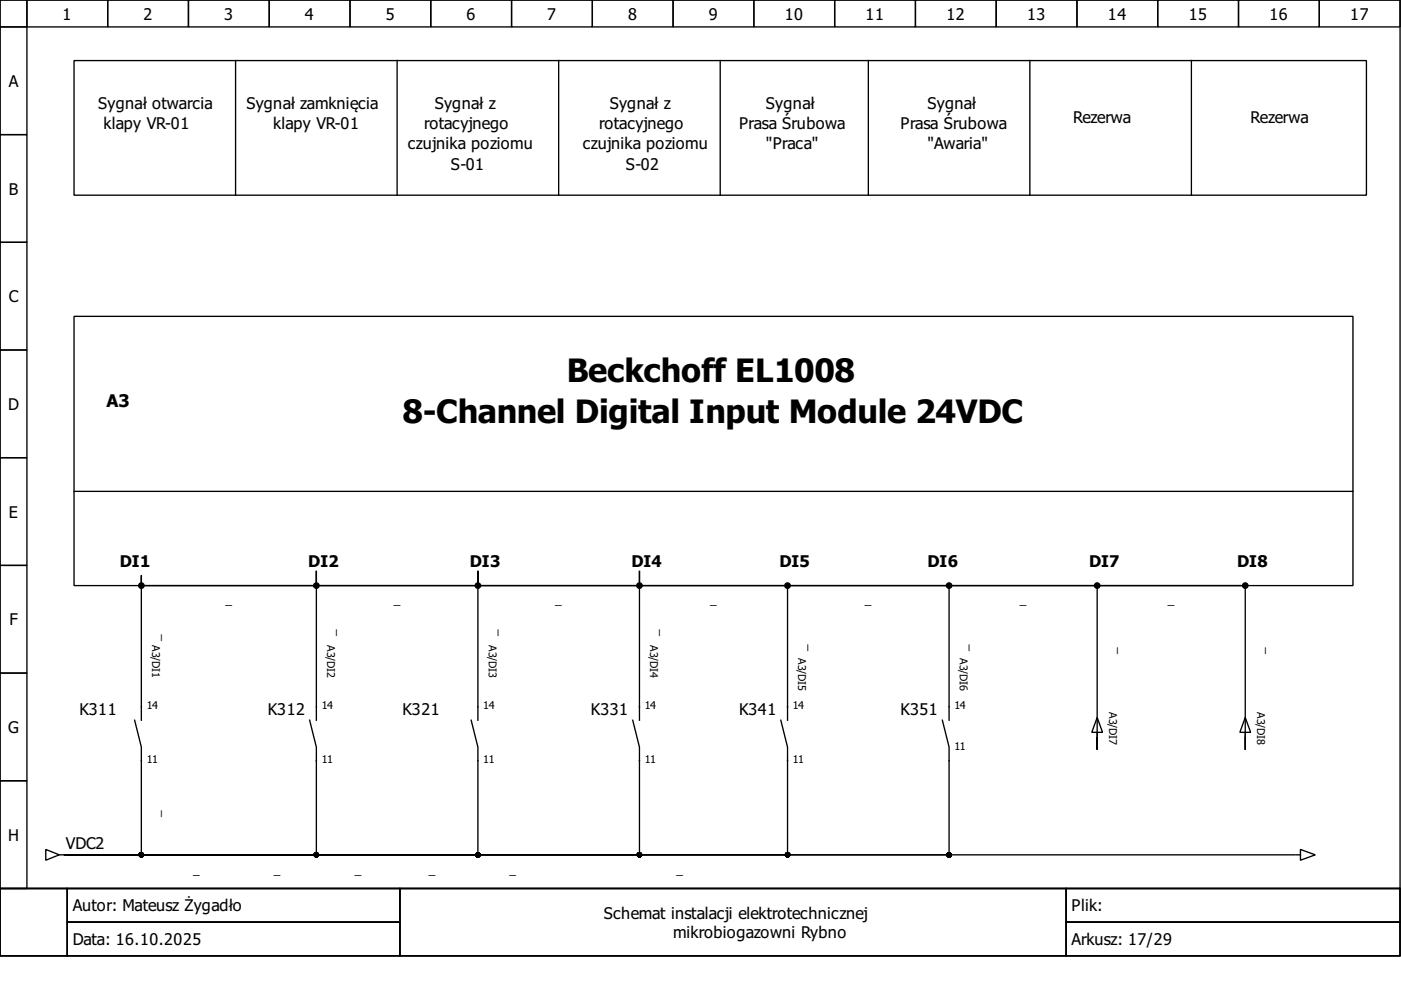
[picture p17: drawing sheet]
<svg xmlns="http://www.w3.org/2000/svg" width="297mm" height="210mm" viewBox="0 0 297 210" stroke-linecap="round" stroke-linejoin="round" font-family="sans-serif">
<defs><g id="words">
<g font-size="6.9">
<text x="120.2" y="81.1">Beckchoff EL1008</text>
<text x="85.3" y="89.6">8-Channel Digital Input Module 24VDC</text>
</g>
<text font-size="3.7" x="22.5" y="86.2">A3</text>
<g font-size="3.4">
<text x="13.3" y="4.1">1</text>
<text x="30.4" y="4.1">2</text>
<text x="47.5" y="4.1">3</text>
<text x="64.6" y="4.1">4</text>
<text x="81.8" y="4.1">5</text>
<text x="98.9" y="4.1">6</text>
<text x="116" y="4.1">7</text>
<text x="133.2" y="4.1">8</text>
<text x="150.3" y="4.1">9</text>
<text x="166.4" y="4.1">10</text>
<text x="183.5" y="4.1">11</text>
<text x="200.7" y="4.1">12</text>
<text x="217.8" y="4.1">13</text>
<text x="234.9" y="4.1">14</text>
<text x="252" y="4.1">15</text>
<text x="269.2" y="4.1">16</text>
<text x="286.3" y="4.1">17</text>
<text x="1.9" y="18.4">A</text>
<text x="20.8" y="23.1">Sygnał otwarcia</text>
<text x="52.2" y="23.1">Sygnał zamknięcia</text>
<text x="92.2" y="23.1">Sygnał z</text>
<text x="129.3" y="23.1">Sygnał z</text>
<text x="162.4" y="23.1">Sygnał</text>
<text x="196.7" y="23.1">Sygnał</text>
<text x="22" y="27.4">klapy VR-01</text>
<text x="57.9" y="27.4">klapy VR-01</text>
<text x="89.9" y="27.4">rotacyjnego</text>
<text x="127" y="27.4">rotacyjnego</text>
<text x="156.7" y="27.4">Prasa Śrubowa</text>
<text x="190.9" y="27.4">Prasa Śrubowa</text>
<text x="227.5" y="26">Rezerwa</text>
<text x="265.2" y="26">Rezerwa</text>
<text x="86.5" y="31.7">czujnika poziomu</text>
<text x="95.6" y="36">S-01</text>
<text x="123.6" y="31.7">czujnika poziomu</text>
<text x="132.7" y="36">S-02</text>
<text x="162.4" y="31.7">&quot;Praca&quot;</text>
<text x="196.7" y="31.7">&quot;Awaria&quot;</text>
<text x="1.9" y="41.2">B</text>
<text x="1.9" y="64.1">C</text>
<text x="1.7" y="86.9">D</text>
<text x="1.9" y="109.7">E</text>
<text x="25.4" y="120.2">DI1</text>
<text x="65.4" y="120.2">DI2</text>
<text x="99.6" y="120.2">DI3</text>
<text x="133.9" y="120.2">DI4</text>
<text x="165.3" y="120.2">DI5</text>
<text x="196.7" y="120.2">DI6</text>
<text x="230.9" y="120.2">DI7</text>
<text x="262.3" y="120.2">DI8</text>
<text x="2" y="132.6">F</text>
<text x="1.7" y="155.4">G</text>
<text x="16.8" y="151.6">K311</text>
<text x="56.8" y="151.6">K312</text>
<text x="85.3" y="151.6">K321</text>
<text x="125.3" y="151.6">K331</text>
<text x="156.7" y="151.6">K341</text>
<text x="190.9" y="151.6">K351</text>
<text x="1.7" y="178.2">H</text>
<text x="14" y="180.1">VDC2</text>
<text x="15.4" y="193.2">Autor: Mateusz Żygadło</text>
<text x="128" y="194.8">Schemat instalacji elektrotechnicznej</text>
<text x="227.2" y="193.2">Plik:</text>
<text x="15.4" y="200.4">Data: 16.10.2025</text>
<text x="142.7" y="198.8">mikrobiogazowni Rybno</text>
<text x="227.2" y="200.4">Arkusz: 17/29</text>
</g>
<g font-size="2.6">
<text x="47.8" y="128.2">_</text>
<text x="83.5" y="128.2">_</text>
<text x="117.7" y="128.2">_</text>
<text x="150.6" y="128.2">_</text>
<text x="183.4" y="128.2">_</text>
<text x="216.2" y="128.2">_</text>
<text x="247.6" y="128.2">_</text>
<text x="34" y="135.8" transform="rotate(-90 34 135.8)">_</text>
<text x="71.1" y="134.9" transform="rotate(-90 71.1 134.9)">_</text>
<text x="105.3" y="134.9" transform="rotate(-90 105.3 134.9)">_</text>
<text x="139.6" y="134.9" transform="rotate(-90 139.6 134.9)">_</text>
<text x="171" y="138" transform="rotate(-90 171 138)">_</text>
<text x="205.2" y="138" transform="rotate(-90 205.2 138)">_</text>
<text x="236.6" y="138.7" transform="rotate(-90 236.6 138.7)">_</text>
<text x="268" y="138.7" transform="rotate(-90 268 138.7)">_</text>
<text x="34" y="173.3" transform="rotate(-90 34 173.3)">_</text>
<text x="41" y="185.2">_</text>
<text x="58.1" y="185.2">_</text>
<text x="75.2" y="185.2">_</text>
<text x="90.9" y="185.2">_</text>
<text x="108" y="185.2">_</text>
<text x="143.4" y="185.2">_</text>
</g>
<g font-size="2.3">
<text x="32.3" y="136.7" transform="rotate(90 32.3 136.7)">A3/DI1</text>
<text x="69.4" y="136.7" transform="rotate(90 69.4 136.7)">A3/DI2</text>
<text x="103.6" y="136.7" transform="rotate(90 103.6 136.7)">A3/DI3</text>
<text x="137.9" y="136.7" transform="rotate(90 137.9 136.7)">A3/DI4</text>
<text x="169.3" y="139.6" transform="rotate(90 169.3 139.6)">A3/DI5</text>
<text x="203.5" y="139.6" transform="rotate(90 203.5 139.6)">A3/DI6</text>
<text x="31.1" y="150.4">14</text>
<text x="68.2" y="150.4">14</text>
<text x="102.5" y="150.4">14</text>
<text x="136.7" y="150.4">14</text>
<text x="168.1" y="150.4">14</text>
<text x="202.4" y="150.4">14</text>
<text x="235.2" y="151" transform="rotate(90 235.2 151)">A3/DI7</text>
<text x="266.6" y="151" transform="rotate(90 266.6 151)">A3/DI8</text>
<text x="31.1" y="161.8">11</text>
<text x="68.2" y="161.8">11</text>
<text x="102.5" y="161.8">11</text>
<text x="136.7" y="161.8">11</text>
<text x="168.1" y="161.8">11</text>
<text x="202.4" y="159">11</text>
</g>
</g></defs>
<g fill="none" stroke="#000" stroke-width=".29">
<path d="M0 0h296.8v188.4h-296.8zM0 0h5.7v5.7h-5.7zM5.7 0h17.1v5.7h-17.1zM22.8 0h17.2v5.7h-17.2zM40 0h17.1v5.7h-17.1zM57.1 0h17.1v5.7h-17.1zM74.2 0h17.1v5.7h-17.1zM91.3 0h17.2v5.7h-17.2zM108.5 0h17.1v5.7h-17.1zM125.6 0h17.1v5.7h-17.1zM142.7 0h17.1v5.7h-17.1zM159.8 0h17.2v5.7h-17.2z"/>
<path d="M177 0h17.1v5.7h-17.1zM194.1 0h17.1v5.7h-17.1zM211.2 0h17.1v5.7h-17.1zM228.3 0h17.2v5.7h-17.2zM245.5 0h17.1v5.7h-17.1zM262.6 0h17.1v5.7h-17.1zM279.7 0h17.1v5.7h-17.1zM0 5.7h5.7v22.8h-5.7zM15.7 12.8h274v28.6h-274zM49.9 12.8v28.6M84.2 12.8v28.6M118.5 12.8v28.6"/>
<path d="M152.7 12.8v28.6M184.1 12.8v28.6M218.3 12.8v28.6M252.6 12.8v28.6M0 28.5h5.7v22.9h-5.7zM0 51.4h5.7v22.8h-5.7zM0 74.2h5.7v22.8h-5.7zM15.7 67.1h271.2v57.1h-271.2zM0 97h5.7v22.9h-5.7zM0 119.9h5.7v22.8h-5.7zM15.7 104.2h271.2M30 123.6v-1.6v30.7"/>
<path d="M30.5 124.2h36M67.1 123.6v-2.6v31.7M67.6 124.2h33.2M101.3 123.6v-2.6v31.7M101.9 124.2h33.1M135.6 123.6v-2.6v31.7M136.1 124.2h30.3M167 124.7v28M167.5 124.2h33.2M201.2 124.7v28M201.8 124.2h30.3M232.6 124.7v34.3v-2.6"/>
<path d="M233.2 124.2h30.2M264 124.7v34.3v-2.6M0 142.7h5.7v22.8h-5.7zM28.5 152.7l1.5 5.7v22.8h-16.3M65.6 152.7l1.5 5.7v22.8h-53.4M99.9 152.7l1.4 5.7v22.8h-87.6M134.1 152.7l1.5 5.7v22.8h-121.9M165.5 152.7l1.5 5.7v22.8h-153.3M199.8 152.7l1.4 5.7v22.8h-187.5M232.6 152.1l1.2 3.2h-2.3zM232.6 155.3v.8M264 152.1l1.2 3.2h-2.3z"/>
<path d="M264 155.3v.8M0 165.5h5.7v22.9h-5.7zM0 188.4h296.8v14.3h-296.8zM0 188.4h14.3v14.3h-14.3zM9.7 180.1l2.9 1.1-2.9 1.2zM12.6 181.2h.8M13.7 181.2h260.9M14.3 188.4h70.5v7.1h-70.5zM14.3 195.5h70.5v7.2h-70.5zM84.8 188.4h141.3v14.3h-141.3zM226.1 188.4h70.7v7.1h-70.7zM226.1 195.5h70.7v7.2h-70.7z"/>
<path d="M274.9 181.2h.8M275.7 180.1l3.2 1.1-3.2 1.2z"/>
</g>
<g fill="#000" stroke="#000" stroke-width=".29">
<circle cx="30" cy="124.2" r=".57"/>
<circle cx="67.1" cy="124.2" r=".57"/>
<circle cx="101.3" cy="124.2" r=".57"/>
<circle cx="135.6" cy="124.2" r=".57"/>
<circle cx="167" cy="124.2" r=".57"/>
<circle cx="201.2" cy="124.2" r=".57"/>
<circle cx="232.6" cy="124.2" r=".57"/>
<circle cx="264" cy="124.2" r=".57"/>
<circle cx="30" cy="181.2" r=".43"/>
<circle cx="67.1" cy="181.2" r=".43"/>
<circle cx="101.3" cy="181.2" r=".43"/>
<circle cx="135.6" cy="181.2" r=".43"/>
<circle cx="167" cy="181.2" r=".43"/>
<circle cx="201.2" cy="181.2" r=".43"/>
</g>
<use href="#words"/>
</svg>
